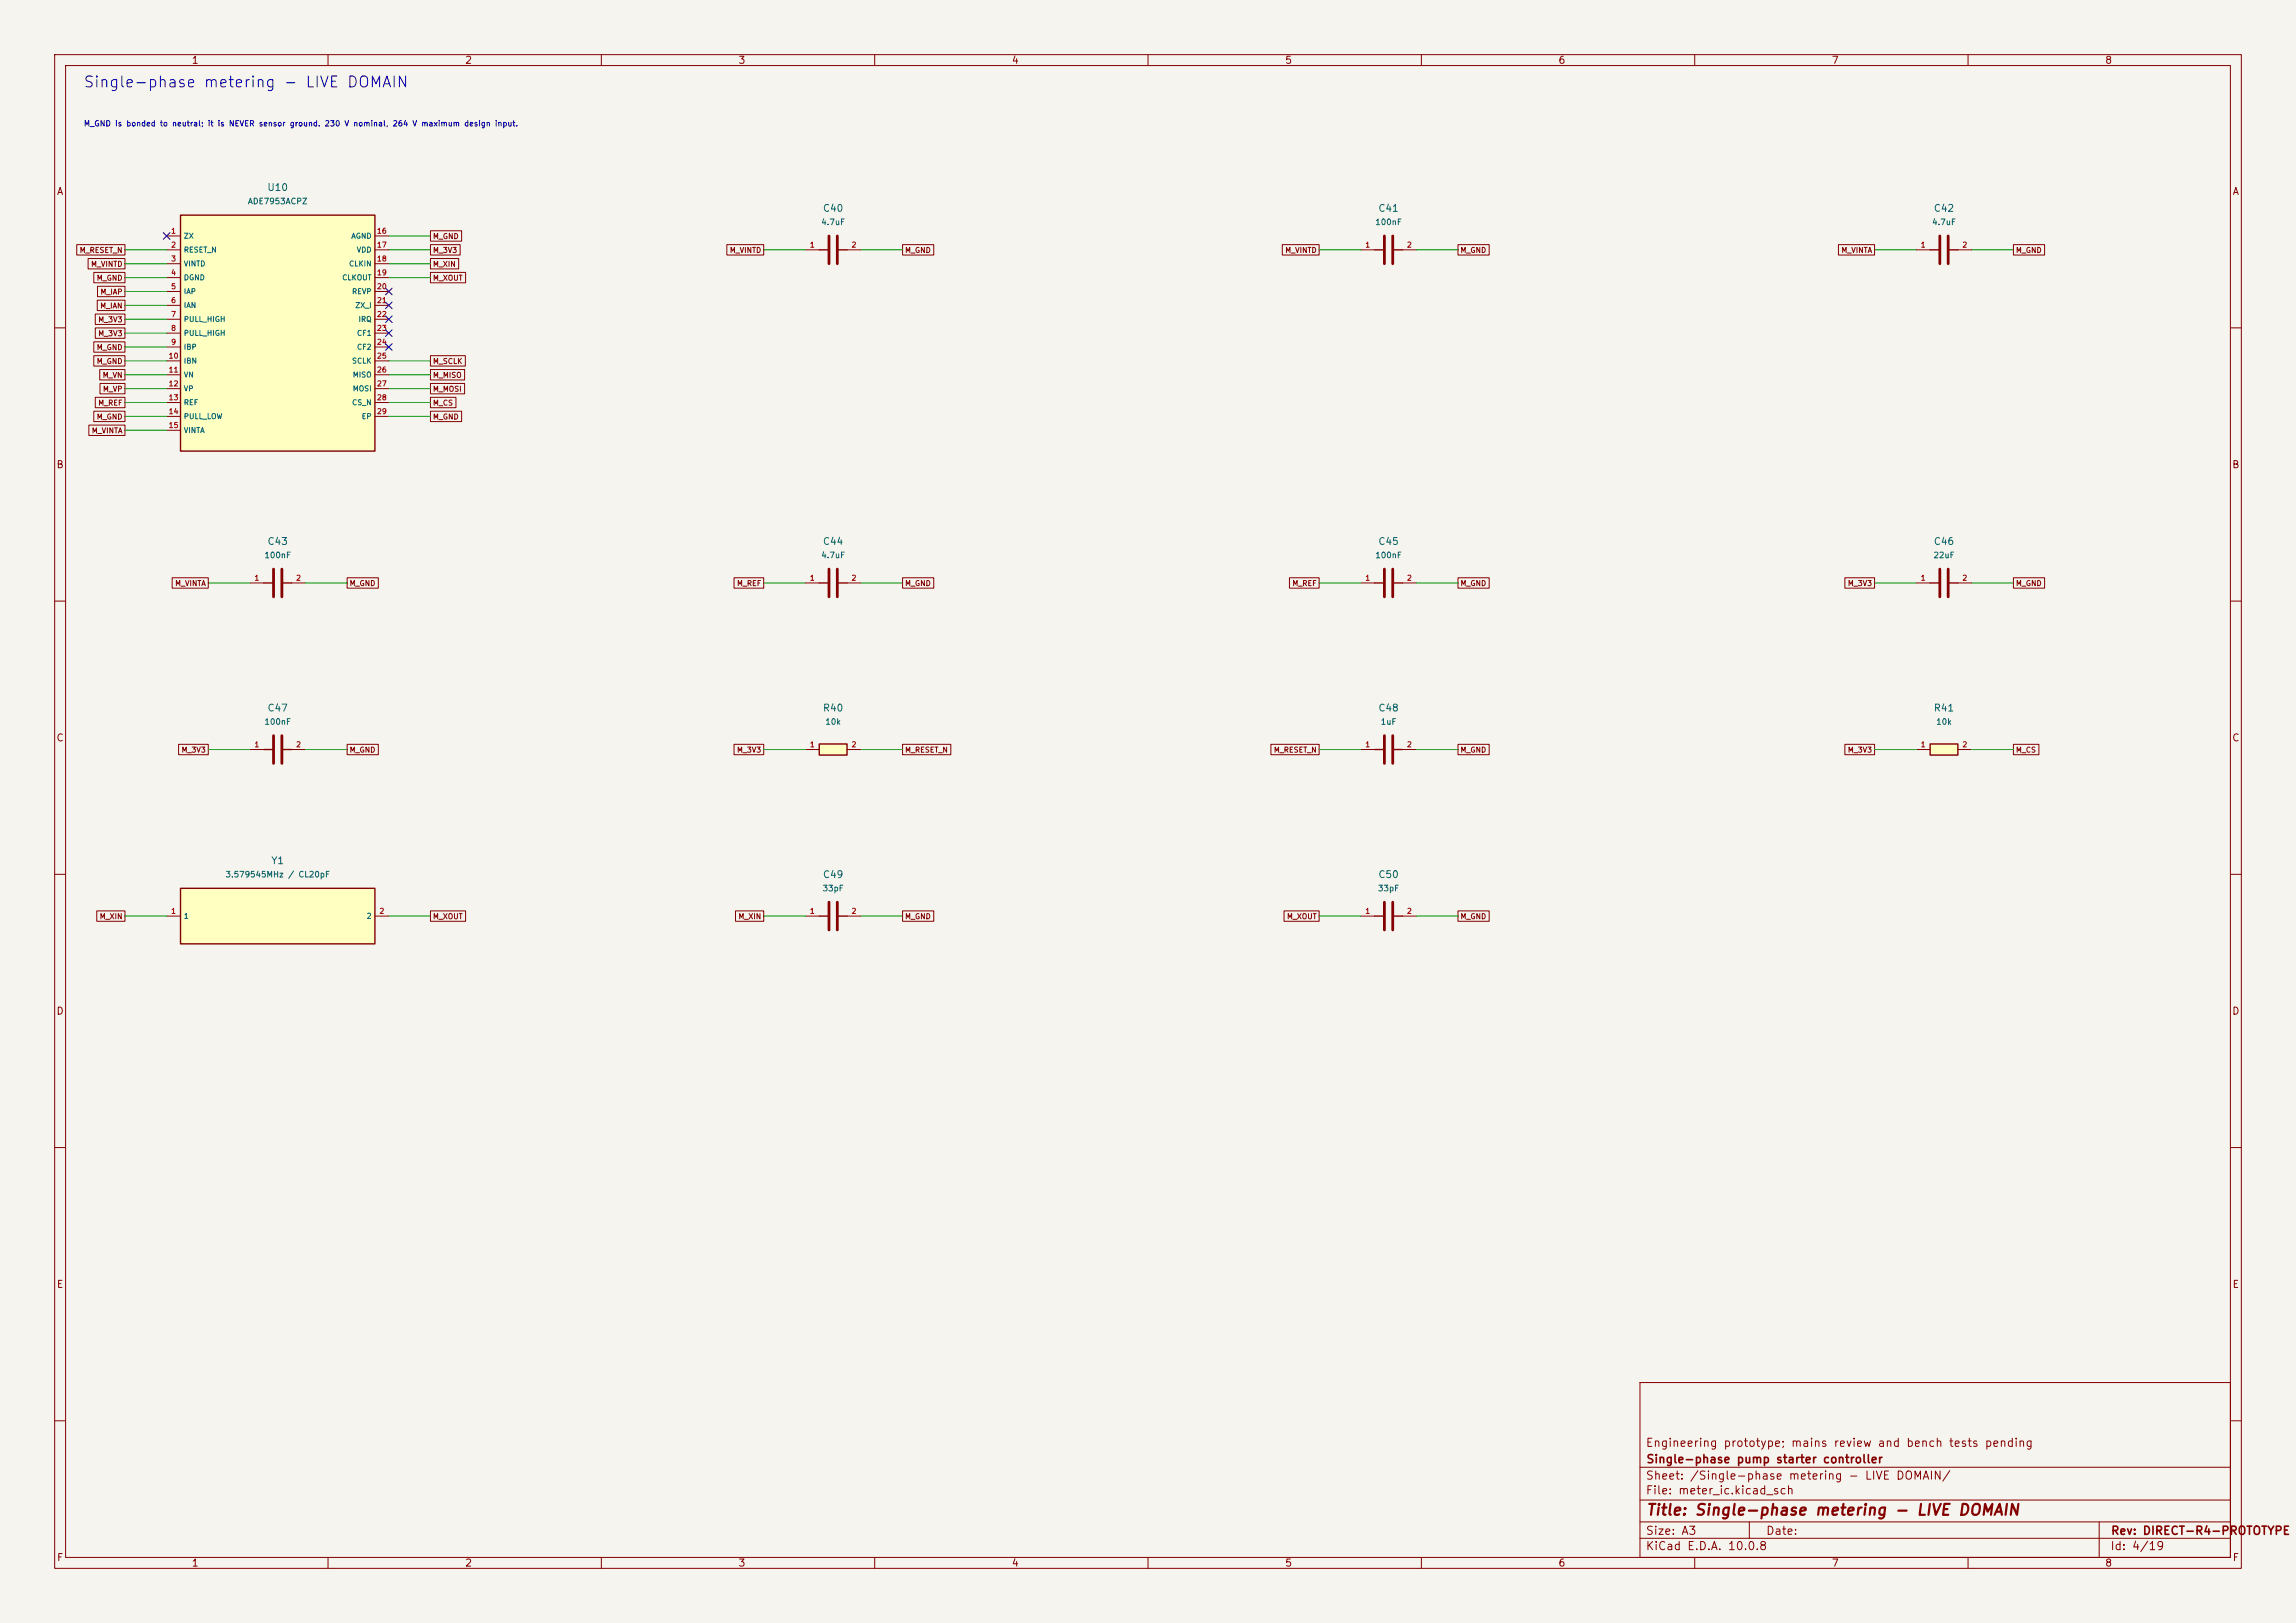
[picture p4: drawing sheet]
<svg xmlns="http://www.w3.org/2000/svg" width="420mm" height="297mm" viewBox="0 0 420 297" stroke-linecap="round" stroke-linejoin="round" font-family="sans-serif">
<defs><g id="words">
<text font-size="2" fill="#0000c2" x="15.1" y="16.5">Single-phase metering - LIVE DOMAIN</text>
<text font-size="2" fill="#840000" x="301" y="277.8">Title: Single-phase metering - LIVE DOMAIN</text>
<g font-size="1.5" fill="#840000">
<text x="300.9" y="265.1">Engineering prototype; mains review and bench tests pending</text>
<text x="301" y="268.1">Single-phase pump starter controller</text>
<text x="300.9" y="273.8">File: meter_ic.kicad_sch</text>
<text x="300.9" y="271.1">Sheet: /Single-phase metering - LIVE DOMAIN/</text>
<text x="300.9" y="281.2">Size: A3</text>
<text x="322.9" y="281.2">Date:</text>
<text x="386" y="281.2">Rev: DIRECT-R4-PROTOTYPE</text>
<text x="300.9" y="284">KiCad E.D.A. 10.0.8</text>
<text x="385.9" y="284">Id: 4/19</text>
</g>
<g font-size="1.3" fill="#840000">
<text x="35" y="12">1</text>
<text x="85" y="12">2</text>
<text x="135" y="12">3</text>
<text x="185" y="12">4</text>
<text x="235" y="12">5</text>
<text x="285" y="12">6</text>
<text x="335" y="12">7</text>
<text x="385" y="12">8</text>
<text x="10.3" y="36">A</text>
<text x="408.3" y="36">A</text>
<text x="10.2" y="86">B</text>
<text x="408.2" y="86">B</text>
<text x="10.2" y="136">C</text>
<text x="408.2" y="136">C</text>
<text x="10.2" y="186">D</text>
<text x="408.2" y="186">D</text>
<text x="10.3" y="236">E</text>
<text x="408.3" y="236">E</text>
<text x="10.3" y="286">F</text>
<text x="35" y="287">1</text>
<text x="85" y="287">2</text>
<text x="135" y="287">3</text>
<text x="185" y="287">4</text>
<text x="235" y="287">5</text>
<text x="285" y="287">6</text>
<text x="335" y="287">7</text>
<text x="385" y="287">8</text>
<text x="408.3" y="286">F</text>
</g>
<g font-size="1.3" fill="#006464">
<text x="48.8" y="35.3">U10</text>
<text x="150.4" y="39.1">C40</text>
<text x="252" y="39.1">C41</text>
<text x="353.6" y="39.1">C42</text>
<text x="48.8" y="100">C43</text>
<text x="150.4" y="100">C44</text>
<text x="252" y="100">C45</text>
<text x="353.6" y="100">C46</text>
<text x="48.8" y="130.5">C47</text>
<text x="150.4" y="130.5">R40</text>
<text x="252" y="130.5">C48</text>
<text x="353.6" y="130.5">R41</text>
<text x="49.5" y="158.4">Y1</text>
<text x="150.4" y="161">C49</text>
<text x="252" y="161">C50</text>
</g>
<g font-size="1.1" fill="#006464">
<text x="45.2" y="37.6">ADE7953ACPZ</text>
<text x="150.1" y="41.4">4.7uF</text>
<text x="251.5" y="41.4">100nF</text>
<text x="353.3" y="41.4">4.7uF</text>
<text x="48.3" y="102.4">100nF</text>
<text x="150.1" y="102.4">4.7uF</text>
<text x="251.5" y="102.4">100nF</text>
<text x="353.6" y="102.4">22uF</text>
<text x="48.3" y="132.9">100nF</text>
<text x="150.9" y="132.9">10k</text>
<text x="252.5" y="132.9">1uF</text>
<text x="354.1" y="132.9">10k</text>
<text x="41.1" y="160.8">3.579545MHz / CL20pF</text>
<text x="150.4" y="163.4">33pF</text>
<text x="252" y="163.4">33pF</text>
</g>
<text font-size="1" fill="#0000c2" x="15.2" y="23.4">M_GND is bonded to neutral; it is NEVER sensor ground. 230 V nominal, 264 V maximum design input.</text>
<g font-size="1" fill="#840000">
<text x="14.5" y="46.5">M_RESET_N</text>
<text x="79.1" y="46.5">M_3V3</text>
<text x="79.1" y="44">M_GND</text>
<text x="133.4" y="46.5">M_VINTD</text>
<text x="165.5" y="46.5">M_GND</text>
<text x="235" y="46.5">M_VINTD</text>
<text x="267.1" y="46.5">M_GND</text>
<text x="336.7" y="46.5">M_VINTA</text>
<text x="368.7" y="46.5">M_GND</text>
<text x="16.6" y="49">M_VINTD</text>
<text x="17.6" y="51.6">M_GND</text>
<text x="79.1" y="49">M_XIN</text>
<text x="79.1" y="51.6">M_XOUT</text>
<text x="17.9" y="59.2">M_3V3</text>
<text x="18.2" y="56.7">M_IAN</text>
<text x="18.3" y="54.1">M_IAP</text>
<text x="17.6" y="64.3">M_GND</text>
<text x="17.9" y="61.7">M_3V3</text>
<text x="17.6" y="66.8">M_GND</text>
<text x="18.7" y="69.4">M_VN</text>
<text x="18.7" y="71.9">M_VP</text>
<text x="79.1" y="66.8">M_SCLK</text>
<text x="79.1" y="71.9">M_MOSI</text>
<text x="79.1" y="69.4">M_MISO</text>
<text x="17.6" y="77">M_GND</text>
<text x="17.9" y="74.4">M_REF</text>
<text x="79.1" y="77">M_GND</text>
<text x="79.1" y="74.4">M_CS</text>
<text x="16.7" y="79.5">M_VINTA</text>
<text x="31.9" y="107.5">M_VINTA</text>
<text x="63.9" y="107.5">M_GND</text>
<text x="134.7" y="107.5">M_REF</text>
<text x="165.5" y="107.5">M_GND</text>
<text x="236.3" y="107.5">M_REF</text>
<text x="267.1" y="107.5">M_GND</text>
<text x="337.9" y="107.5">M_3V3</text>
<text x="368.7" y="107.5">M_GND</text>
<text x="33.1" y="137.9">M_3V3</text>
<text x="63.9" y="137.9">M_GND</text>
<text x="134.7" y="137.9">M_3V3</text>
<text x="165.5" y="137.9">M_RESET_N</text>
<text x="232.9" y="137.9">M_RESET_N</text>
<text x="267.1" y="137.9">M_GND</text>
<text x="337.9" y="137.9">M_3V3</text>
<text x="368.7" y="137.9">M_CS</text>
<text x="18.1" y="168.4">M_XIN</text>
<text x="79.1" y="168.4">M_XOUT</text>
<text x="135" y="168.4">M_XIN</text>
<text x="165.5" y="168.4">M_GND</text>
<text x="235.3" y="168.4">M_XOUT</text>
<text x="267.1" y="168.4">M_GND</text>
</g>
<g font-size="1" fill="#a90000">
<text x="31.2" y="43">1</text>
<text x="31.2" y="45.5">2</text>
<text x="68.9" y="43">16</text>
<text x="68.9" y="45.5">17</text>
<text x="148" y="45.5">1</text>
<text x="155.7" y="45.5">2</text>
<text x="249.6" y="45.5">1</text>
<text x="257.3" y="45.5">2</text>
<text x="351.2" y="45.5">1</text>
<text x="358.9" y="45.5">2</text>
<text x="31.2" y="48.1">3</text>
<text x="31.2" y="50.6">4</text>
<text x="31.2" y="53.1">5</text>
<text x="68.9" y="48.1">18</text>
<text x="68.9" y="50.6">19</text>
<text x="68.9" y="53.1">20</text>
<text x="31.2" y="55.7">6</text>
<text x="31.2" y="58.2">7</text>
<text x="68.9" y="55.7">21</text>
<text x="68.9" y="58.2">22</text>
<text x="30.8" y="65.8">10</text>
<text x="31.2" y="60.8">8</text>
<text x="31.2" y="63.3">9</text>
<text x="68.9" y="60.8">23</text>
<text x="68.9" y="63.3">24</text>
<text x="68.9" y="65.8">25</text>
<text x="30.8" y="68.4">11</text>
<text x="30.8" y="70.9">12</text>
<text x="68.9" y="68.4">26</text>
<text x="68.9" y="70.9">27</text>
<text x="30.8" y="73.5">13</text>
<text x="30.8" y="76">14</text>
<text x="68.9" y="73.5">28</text>
<text x="68.9" y="76">29</text>
<text x="30.8" y="78.5">15</text>
<text x="46.4" y="106.5">1</text>
<text x="54.1" y="106.5">2</text>
<text x="148" y="106.5">1</text>
<text x="155.7" y="106.5">2</text>
<text x="249.6" y="106.5">1</text>
<text x="257.3" y="106.5">2</text>
<text x="351.2" y="106.5">1</text>
<text x="358.9" y="106.5">2</text>
<text x="46.4" y="137">1</text>
<text x="54.1" y="137">2</text>
<text x="148" y="137">1</text>
<text x="155.7" y="137">2</text>
<text x="249.6" y="137">1</text>
<text x="257.3" y="137">2</text>
<text x="351.2" y="137">1</text>
<text x="358.9" y="137">2</text>
<text x="31.2" y="167.4">1</text>
<text x="69.3" y="167.4">2</text>
<text x="148" y="167.4">1</text>
<text x="155.7" y="167.4">2</text>
<text x="249.6" y="167.4">1</text>
<text x="257.3" y="167.4">2</text>
</g>
<g font-size="1" fill="#006464">
<text x="33.5" y="43.9">ZX</text>
<text x="33.5" y="46.4">RESET_N</text>
<text x="64.2" y="43.9">AGND</text>
<text x="65.2" y="46.4">VDD</text>
<text x="33.5" y="49">VINTD</text>
<text x="33.5" y="51.5">DGND</text>
<text x="62.5" y="51.5">CLKOUT</text>
<text x="63.8" y="49">CLKIN</text>
<text x="33.5" y="54.1">IAP</text>
<text x="33.5" y="56.6">IAN</text>
<text x="33.5" y="59.1">PULL_HIGH</text>
<text x="64.3" y="54.1">REVP</text>
<text x="64.9" y="56.6">ZX_I</text>
<text x="65.5" y="59.1">IRQ</text>
<text x="33.5" y="61.7">PULL_HIGH</text>
<text x="33.5" y="64.2">IBP</text>
<text x="65.2" y="61.7">CF1</text>
<text x="65.2" y="64.2">CF2</text>
<text x="33.5" y="66.8">IBN</text>
<text x="33.5" y="69.3">VN</text>
<text x="33.5" y="71.8">VP</text>
<text x="64.3" y="66.8">SCLK</text>
<text x="64.4" y="69.3">MISO</text>
<text x="64.4" y="71.8">MOSI</text>
<text x="33.5" y="74.4">REF</text>
<text x="33.5" y="76.9">PULL_LOW</text>
<text x="64.3" y="74.4">CS_N</text>
<text x="66.1" y="76.9">EP</text>
<text x="33.5" y="79.5">VINTA</text>
<text x="33.5" y="168.4">1</text>
<text x="67" y="168.4">2</text>
</g>
</g></defs>
<path d="M0 0h420v297h-420z" fill="#f5f4ef" stroke="#f5f4ef" stroke-width=".18"/>
<g fill="none" stroke="#840000" stroke-width=".18">
<path d="M10 10h400v277h-400zM12 12h396v273h-396zM60 10v2M110 10v2M160 10v2M210 10v2M260 10v2M310 10v2M360 10v2M10 60h2M408 60h2M10 110h2"/>
<path d="M45.7 106.7h2.6M53.3 106.7h2.6M408 110h2M10 160h2M408 160h2M10 210h2M408 210h2M300 253h108v32h-108zM10 260h2M300 278.5h108M300 274.5h108M300 268.5h108"/>
<path d="M320 278.5v3M384 278.5v6.5M408 260h2M60 285v2M110 285v2M160 285v2M210 285v2M260 285v2M300 281.5h108M310 285v2M360 285v2"/>
</g>
<path d="M48.3 106.7h1.7M51.6 106.7h1.7" fill="none" stroke="#840000" stroke-width=".25"/>
<path d="M50 104.1v5.1M51.6 104.1v5.1" fill="none" stroke="#840000" stroke-width=".51"/>
<path d="M353.1 136.1h5v2.1h-5z" fill="#ffffc2"/>
<g fill="none" stroke="#840000" stroke-width=".25">
<path d="M251.5 45.7h1.7M254.8 45.7h1.7M353.1 45.7h1.7M356.4 45.7h1.7M251.5 106.7h1.7M254.8 106.7h1.7M353.1 106.7h1.7M356.4 106.7h1.7M251.5 137.2h1.7M254.8 137.2h1.7M353.1 136.1h5v2.1h-5zM149.9 167.6h1.7"/>
<path d="M153.2 167.6h1.7"/>
</g>
<g fill="none" stroke="#840000" stroke-width=".18">
<path d="M248.9 45.7h2.6M256.5 45.7h2.6M350.5 45.7h2.6M358.1 45.7h2.6M248.9 106.7h2.6M256.5 106.7h2.6M350.5 106.7h2.6M358.1 106.7h2.6M248.9 137.2h2.6M256.5 137.2h2.6M350.5 137.2h2.6M358.1 137.2h2.6"/>
<path d="M147.3 167.6h2.6M154.9 167.6h2.6"/>
</g>
<path d="M253.2 43.2v5.1M254.8 43.2v5.1M354.8 43.2v5.1M356.4 43.2v5.1M253.2 104.1v5.1M254.8 104.1v5.1M354.8 104.1v5.1M356.4 104.1v5.1M253.2 134.6v5.1M254.8 134.6v5.1M151.6 165.1v5.1M153.2 165.1v5.1" fill="none" stroke="#840000" stroke-width=".51"/>
<path d="M149.9 136.1h5v2.1h-5z" fill="#ffffc2"/>
<path d="M149.9 45.7h1.7M153.2 45.7h1.7M149.9 106.7h1.7M153.2 106.7h1.7M149.9 136.1h5v2.1h-5zM251.5 167.6h1.7M254.8 167.6h1.7" fill="none" stroke="#840000" stroke-width=".25"/>
<path d="M147.3 45.7h2.6M154.9 45.7h2.6M147.3 106.7h2.6M154.9 106.7h2.6M147.3 137.2h2.6M154.9 137.2h2.6M248.9 167.6h2.6M256.5 167.6h2.6" fill="none" stroke="#840000" stroke-width=".18"/>
<path d="M151.6 43.2v5.1M153.2 43.2v5.1M151.6 104.1v5.1M153.2 104.1v5.1M253.2 165.1v5.1M254.8 165.1v5.1" fill="none" stroke="#840000" stroke-width=".51"/>
<path d="M33 39.4h35.6v43.2h-35.6z" fill="#ffffc2"/>
<path d="M33 39.4h35.6v43.2h-35.6z" fill="none" stroke="#840000" stroke-width=".25"/>
<g fill="none" stroke="#840000" stroke-width=".18">
<path d="M30.5 43.2h2.5M30.5 45.7h2.5M30.5 48.3h2.5M30.5 50.8h2.5M30.5 53.3h2.5M30.5 55.9h2.5M30.5 58.4h2.5M68.6 43.2h2.5M68.6 45.7h2.5M68.6 48.3h2.5M68.6 50.8h2.5M68.6 53.3h2.5"/>
<path d="M68.6 55.9h2.5M68.6 58.4h2.5M30.5 61h2.5M30.5 63.5h2.5M30.5 66h2.5M30.5 68.6h2.5M30.5 71.1h2.5M30.5 73.7h2.5M30.5 76.2h2.5M30.5 78.7h2.5M68.6 61h2.5M68.6 63.5h2.5"/>
<path d="M68.6 66h2.5M68.6 68.6h2.5M68.6 71.1h2.5M68.6 73.7h2.5M68.6 76.2h2.5"/>
</g>
<path d="M33 162.6h35.6v10.1h-35.6z" fill="#ffffc2"/>
<path d="M48.3 137.2h1.7M51.6 137.2h1.7M33 162.6h35.6v10.1h-35.6z" fill="none" stroke="#840000" stroke-width=".25"/>
<g fill="none" stroke="#840000" stroke-width=".18">
<path d="M14 44.8h8.9v1.9h-8.9zM16.1 47.3h6.8v1.9h-6.8zM17.2 49.8h5.7v2h-5.7zM17.4 57.5h5.5v1.9h-5.5zM17.8 54.9h5.1v1.9h-5.1zM17.8 52.4h5.1v1.9h-5.1zM78.7 44.8h5.5v1.9h-5.5zM78.7 42.2h5.7v1.9h-5.7zM78.7 47.3h5.2v1.9h-5.2zM78.7 49.8h6.5v2h-6.5zM133 44.8h6.7v1.9h-6.7zM165.1 44.8h5.7v1.9h-5.7z"/>
<path d="M234.6 44.8h6.7v1.9h-6.7zM266.7 44.8h5.7v1.9h-5.7zM336.3 44.8h6.6v1.9h-6.6zM368.3 44.8h5.7v1.9h-5.7zM16.3 77.8h6.6v1.9h-6.6zM17.2 75.2h5.7v2h-5.7zM17.2 62.5h5.7v2h-5.7zM17.2 65.1h5.7v1.9h-5.7zM17.4 60h5.5v1.9h-5.5zM17.4 72.7h5.5v1.9h-5.5zM18.2 67.6h4.7v1.9h-4.7zM18.3 70.2h4.6v1.9h-4.6z"/>
<path d="M78.7 65.1h6.4v1.9h-6.4zM78.7 75.2h5.7v2h-5.7zM78.7 72.7h4.7v1.9h-4.7zM78.7 70.2h6.3v1.9h-6.3zM78.7 67.6h6.3v1.9h-6.3zM31.5 105.7h6.6v1.9h-6.6zM63.5 105.7h5.7v1.9h-5.7zM134.3 105.7h5.4v1.9h-5.4zM165.1 105.7h5.7v1.9h-5.7zM235.9 105.7h5.4v1.9h-5.4zM266.7 105.7h5.7v1.9h-5.7zM337.5 105.7h5.4v1.9h-5.4z"/>
<path d="M368.3 105.7h5.7v1.9h-5.7zM32.7 136.2h5.4v1.9h-5.4zM45.7 137.2h2.6M53.3 137.2h2.6M63.5 136.2h5.7v1.9h-5.7zM134.3 136.2h5.4v1.9h-5.4zM165.1 136.2h8.8v1.9h-8.8zM232.5 136.2h8.8v1.9h-8.8zM266.7 136.2h5.7v1.9h-5.7zM337.5 136.2h5.4v1.9h-5.4zM368.3 136.2h4.7v1.9h-4.7zM17.7 166.7h5.2v1.9h-5.2z"/>
<path d="M30.5 167.6h2.5M68.6 167.6h2.5M78.7 166.7h6.5v1.9h-6.5zM134.5 166.7h5.2v1.9h-5.2zM165.1 166.7h5.7v1.9h-5.7zM234.9 166.7h6.4v1.9h-6.4zM266.7 166.7h5.7v1.9h-5.7z"/>
</g>
<path d="M50 134.6v5.1M51.6 134.6v5.1" fill="none" stroke="#840000" stroke-width=".51"/>
<g fill="none" stroke="#009600" stroke-width=".18">
<path d="M22.9 45.7h7.6M22.9 48.3h7.6M22.9 50.8h7.6M22.9 58.4h7.6M22.9 55.9h7.6M22.9 53.3h7.6M71.1 45.7h7.6M71.1 48.3h7.6M71.1 50.8h7.6M71.1 43.2h7.6M139.7 45.7h7.6M157.5 45.7h7.6"/>
<path d="M241.3 45.7h7.6M259.1 45.7h7.6M342.9 45.7h7.6M360.7 45.7h7.6M22.9 71.1h7.6M22.9 73.7h7.6M22.9 68.6h7.6M22.9 66h7.6M22.9 76.2h7.6M22.9 63.5h7.6M22.9 61h7.6M22.9 78.7h7.6"/>
<path d="M71.1 71.1h7.6M71.1 73.7h7.6M71.1 68.6h7.6M71.1 66h7.6M71.1 76.2h7.6M38.1 106.7h7.6M55.9 106.7h7.6M139.7 106.7h7.6M157.5 106.7h7.6M241.3 106.7h7.6M259.1 106.7h7.6M342.9 106.7h7.6"/>
<path d="M360.7 106.7h7.6M38.1 137.2h7.6M55.9 137.2h7.6M139.7 137.2h7.6M157.5 137.2h7.6M241.3 137.2h7.6M259.1 137.2h7.6M342.9 137.2h7.6M360.7 137.2h7.6M22.9 167.6h7.6M71.1 167.6h7.6M139.7 167.6h7.6"/>
<path d="M157.5 167.6h7.6M241.3 167.6h7.6M259.1 167.6h7.6"/>
</g>
<path d="M29.9 42.6l1.2 1.2M31.1 42.6l-1.2 1.2M70.5 52.7l1.2 1.2M70.5 55.3l1.2 1.2M70.5 57.8l1.2 1.2M71.7 52.7l-1.2 1.2M71.7 55.3l-1.2 1.2M71.7 57.8l-1.2 1.2M70.5 60.4l1.2 1.2M70.5 62.9l1.2 1.2M71.7 60.4l-1.2 1.2M71.7 62.9l-1.2 1.2" fill="none" stroke="#000084" stroke-width=".18"/>
<use href="#words"/>
</svg>
